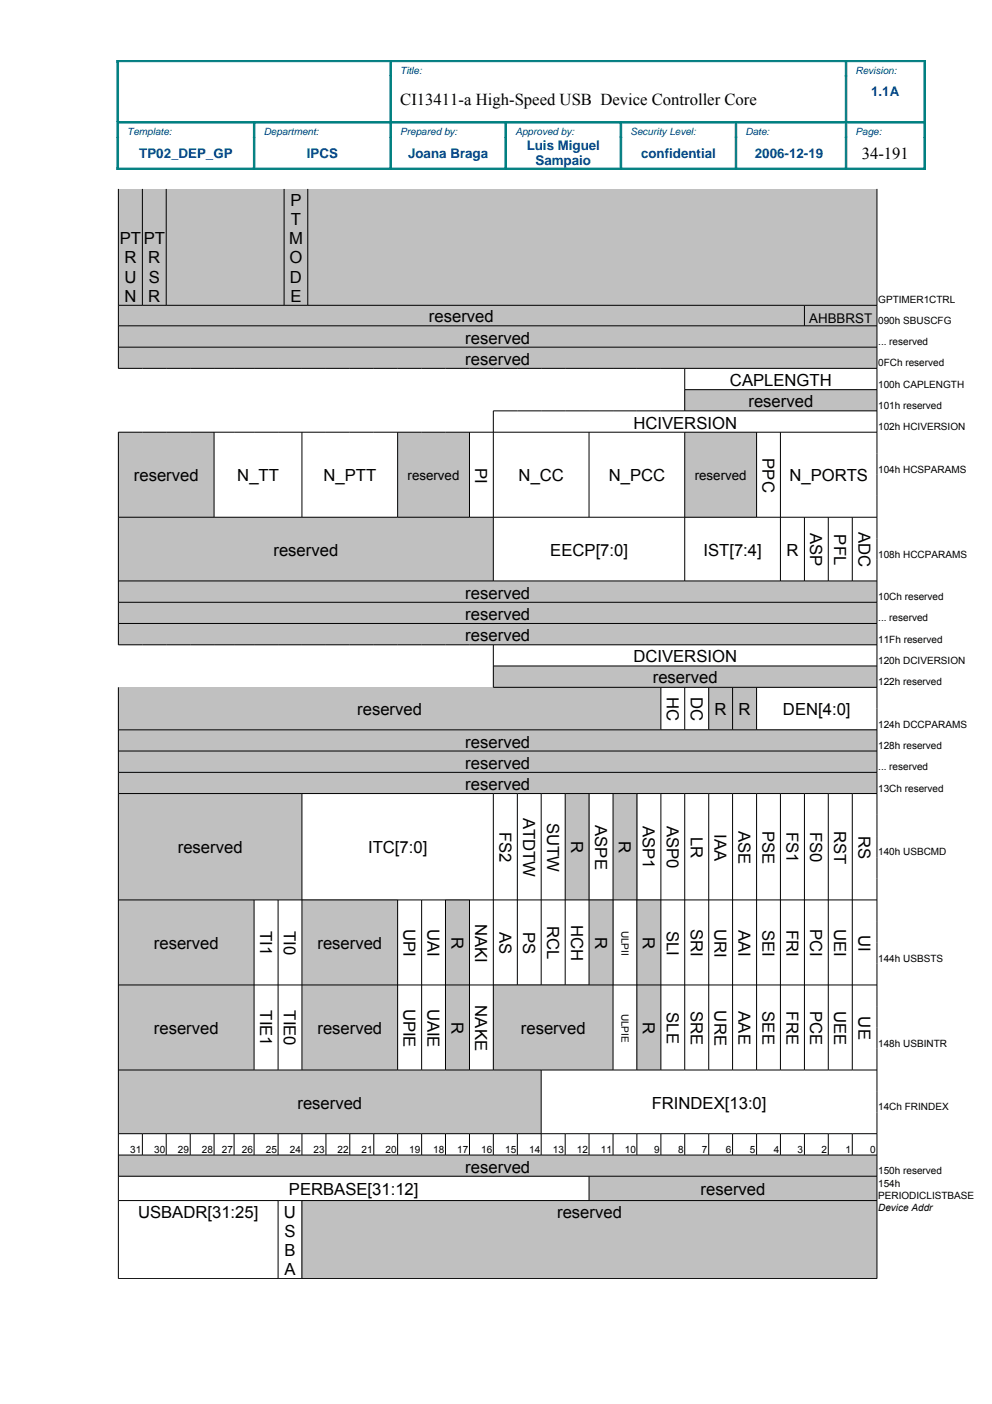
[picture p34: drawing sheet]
<svg xmlns="http://www.w3.org/2000/svg" width="210mm" height="297mm" viewBox="0 0 210 297" stroke-linecap="round" stroke-linejoin="round" font-family="sans-serif">
<defs><g id="words">
<g font-size="3.5">
<text x="84.7" y="22.2">CI13411-a High-Speed USB Device Controller Core</text>
<text x="182.4" y="33.5">34-191</text>
<text x="61.5" y="43.6">P</text>
<text x="61.6" y="47.6">T</text>
<text x="25.3" y="51.7">PT</text>
<text x="30.4" y="51.7">PT</text>
<text x="61.2" y="51.7">M</text>
<text x="26.3" y="55.7">R</text>
<text x="26.3" y="59.8">U</text>
<text x="31.4" y="55.7">R</text>
<text x="31.5" y="59.8">S</text>
<text x="61.2" y="55.7">O</text>
<text x="61.3" y="59.8">D</text>
<text x="26.3" y="63.9">N</text>
<text x="31.4" y="63.9">R</text>
<text x="61.5" y="63.9">E</text>
<text x="90.8" y="68.2">reserved</text>
<text x="98.5" y="72.7">reserved</text>
<text x="98.5" y="77.2">reserved</text>
<text x="154.4" y="81.7">CAPLENGTH</text>
<text x="158.4" y="86.2">reserved</text>
<text x="134" y="90.7">HCIVERSION</text>
<text x="28.3" y="101.8">reserved</text>
<text x="50.2" y="101.8">N_TT</text>
<text x="68.4" y="101.8">N_PTT</text>
<text x="100.6" y="98.9" transform="rotate(90 100.6 98.9)">PI</text>
<text x="109.7" y="101.8">N_CC</text>
<text x="128.8" y="101.8">N_PCC</text>
<text x="161.3" y="96.9" transform="rotate(90 161.3 96.9)">PPC</text>
<text x="167" y="101.8">N_PORTS</text>
<text x="171.4" y="112.8" transform="rotate(90 171.4 112.8)">ASP</text>
<text x="176.5" y="113.1" transform="rotate(90 176.5 113.1)">PFL</text>
<text x="181.7" y="112.6" transform="rotate(90 181.7 112.6)">ADC</text>
<text x="57.9" y="117.6">reserved</text>
<text x="116.4" y="117.6">EECP[7:0]</text>
<text x="148.8" y="117.6">IST[7:4]</text>
<text x="166.4" y="117.6">R</text>
<text x="98.5" y="126.7">reserved</text>
<text x="98.5" y="131.2">reserved</text>
<text x="98.5" y="135.7">reserved</text>
<text x="134" y="140.1">DCIVERSION</text>
<text x="138.1" y="144.6">reserved</text>
<text x="141.1" y="147.5" transform="rotate(90 141.1 147.5)">HC</text>
<text x="146.2" y="147.5" transform="rotate(90 146.2 147.5)">DC</text>
<text x="75.6" y="151.3">reserved</text>
<text x="151.2" y="151.3">R</text>
<text x="156.3" y="151.3">R</text>
<text x="165.7" y="151.3">DEN[4:0]</text>
<text x="98.5" y="158.2">reserved</text>
<text x="98.5" y="162.7">reserved</text>
<text x="98.5" y="167.1">reserved</text>
<text x="110.7" y="173" transform="rotate(90 110.7 173)">ATDTW</text>
<text x="105.7" y="176" transform="rotate(90 105.7 176)">FS2</text>
<text x="115.8" y="174.1" transform="rotate(90 115.8 174.1)">SUTW</text>
<text x="120.8" y="178" transform="rotate(90 120.8 178)">R</text>
<text x="125.9" y="174.6" transform="rotate(90 125.9 174.6)">ASPE</text>
<text x="131" y="178" transform="rotate(90 131 178)">R</text>
<text x="136" y="174.8" transform="rotate(90 136 174.8)">ASP1</text>
<text x="141.1" y="174.8" transform="rotate(90 141.1 174.8)">ASP0</text>
<text x="146.2" y="177" transform="rotate(90 146.2 177)">LR</text>
<text x="151.2" y="176.5" transform="rotate(90 151.2 176.5)">IAA</text>
<text x="156.3" y="175.8" transform="rotate(90 156.3 175.8)">ASE</text>
<text x="161.3" y="175.8" transform="rotate(90 161.3 175.8)">PSE</text>
<text x="166.4" y="176" transform="rotate(90 166.4 176)">FS1</text>
<text x="171.4" y="176" transform="rotate(90 171.4 176)">FS0</text>
<text x="176.5" y="175.8" transform="rotate(90 176.5 175.8)">RST</text>
<text x="181.7" y="176.8" transform="rotate(90 181.7 176.8)">RS</text>
<text x="37.6" y="180.6">reserved</text>
<text x="77.9" y="180.6">ITC[7:0]</text>
<text x="55" y="197" transform="rotate(90 55 197)">TI1</text>
<text x="60.1" y="197" transform="rotate(90 60.1 197)">TI0</text>
<text x="85.4" y="196.6" transform="rotate(90 85.4 196.6)">UPI</text>
<text x="90.5" y="196.6" transform="rotate(90 90.5 196.6)">UAI</text>
<text x="100.6" y="195.4" transform="rotate(90 100.6 195.4)">NAKI</text>
<text x="105.7" y="197.2" transform="rotate(90 105.7 197.2)">AS</text>
<text x="110.7" y="197.2" transform="rotate(90 110.7 197.2)">PS</text>
<text x="115.8" y="196" transform="rotate(90 115.8 196)">RCL</text>
<text x="120.8" y="195.7" transform="rotate(90 120.8 195.7)">HCH</text>
<text x="141.1" y="196.9" transform="rotate(90 141.1 196.9)">SLI</text>
<text x="146.2" y="196.6" transform="rotate(90 146.2 196.6)">SRI</text>
<text x="151.2" y="196.5" transform="rotate(90 151.2 196.5)">URI</text>
<text x="156.3" y="196.7" transform="rotate(90 156.3 196.7)">AAI</text>
<text x="161.3" y="196.7" transform="rotate(90 161.3 196.7)">SEI</text>
<text x="166.4" y="196.7" transform="rotate(90 166.4 196.7)">FRI</text>
<text x="171.4" y="196.6" transform="rotate(90 171.4 196.6)">PCI</text>
<text x="176.5" y="196.6" transform="rotate(90 176.5 196.6)">UEI</text>
<text x="181.7" y="197.8" transform="rotate(90 181.7 197.8)">UI</text>
<text x="32.6" y="200.8">reserved</text>
<text x="67.2" y="200.8">reserved</text>
<text x="95.5" y="198.3" transform="rotate(90 95.5 198.3)">R</text>
<text x="125.9" y="198.3" transform="rotate(90 125.9 198.3)">R</text>
<text x="136" y="198.3" transform="rotate(90 136 198.3)">R</text>
<text x="55" y="213.8" transform="rotate(90 55 213.8)">TIE1</text>
<text x="60.1" y="213.8" transform="rotate(90 60.1 213.8)">TIE0</text>
<text x="85.4" y="213.4" transform="rotate(90 85.4 213.4)">UPIE</text>
<text x="90.5" y="213.4" transform="rotate(90 90.5 213.4)">UAIE</text>
<text x="100.6" y="212.7" transform="rotate(90 100.6 212.7)">NAKE</text>
<text x="141.1" y="214.2" transform="rotate(90 141.1 214.2)">SLE</text>
<text x="146.2" y="213.9" transform="rotate(90 146.2 213.9)">SRE</text>
<text x="151.2" y="213.8" transform="rotate(90 151.2 213.8)">URE</text>
<text x="156.3" y="214" transform="rotate(90 156.3 214)">AAE</text>
<text x="161.3" y="214" transform="rotate(90 161.3 214)">SEE</text>
<text x="166.4" y="214" transform="rotate(90 166.4 214)">FRE</text>
<text x="171.4" y="213.9" transform="rotate(90 171.4 213.9)">PCE</text>
<text x="176.5" y="213.9" transform="rotate(90 176.5 213.9)">UEE</text>
<text x="181.7" y="215.1" transform="rotate(90 181.7 215.1)">UE</text>
<text x="32.6" y="218.8">reserved</text>
<text x="67.2" y="218.8">reserved</text>
<text x="95.5" y="216.3" transform="rotate(90 95.5 216.3)">R</text>
<text x="110.2" y="218.8">reserved</text>
<text x="136" y="216.3" transform="rotate(90 136 216.3)">R</text>
<text x="62.9" y="234.5">reserved</text>
<text x="137.9" y="234.5">FRINDEX[13:0]</text>
<text x="98.5" y="248.1">reserved</text>
<text x="29.2" y="257.6">USBADR[31:25]</text>
<text x="60.1" y="257.6">U</text>
<text x="61.1" y="252.9">PERBASE[31:12]</text>
<text x="117.9" y="257.6">reserved</text>
<text x="148.2" y="252.9">reserved</text>
<text x="60.2" y="261.7">S</text>
<text x="60.2" y="265.7">B</text>
<text x="60.2" y="269.8">A</text>
</g>
<g font-size="2.8" fill="#004186">
<text x="184.4" y="20.3">1.1A</text>
<text x="29.5" y="33.3">TP02_DEP_GP</text>
<text x="64.9" y="33.3">IPCS</text>
<text x="86.4" y="33.3">Joana Braga</text>
<text x="111.4" y="31.7">Luis Miguel</text>
<text x="113.3" y="35">Sampaio</text>
<text x="135.6" y="33.3">confidential</text>
<text x="159.7" y="33.3">2006-12-19</text>
</g>
<g font-size="2.8">
<text x="171.2" y="68.3">AHBBRST</text>
<text x="86.3" y="101.6">reserved</text>
<text x="147" y="101.6">reserved</text>
</g>
<g font-size="2.1" fill="#004186">
<text x="84.7" y="15.6">Title:</text>
<text x="181" y="15.6">Revision:</text>
<text x="26.9" y="28.6">Template:</text>
<text x="55.8" y="28.6">Department:</text>
<text x="84.7" y="28.6">Prepared by:</text>
<text x="109" y="28.6">Approved by:</text>
<text x="133.4" y="28.6">Security Level:</text>
<text x="157.8" y="28.6">Date:</text>
<text x="181" y="28.6">Page:</text>
</g>
<g font-size="2.1">
<text x="185.8" y="64.2">GPTIMER1CTRL</text>
<text x="185.8" y="68.5">090h SBUSCFG</text>
<text x="185.8" y="73">... reserved</text>
<text x="185.8" y="77.5">0FCh reserved</text>
<text x="185.8" y="82">100h CAPLENGTH</text>
<text x="185.8" y="86.5">101h reserved</text>
<text x="185.8" y="91">102h HCIVERSION</text>
<text x="185.8" y="100">104h HCSPARAMS</text>
<text x="185.8" y="118">108h HCCPARAMS</text>
<text x="185.8" y="127">10Ch reserved</text>
<text x="185.8" y="131.5">... reserved</text>
<text x="185.8" y="136">11Fh reserved</text>
<text x="185.8" y="140.5">120h DCIVERSION</text>
<text x="185.8" y="145">122h reserved</text>
<text x="185.8" y="154">124h DCCPARAMS</text>
<text x="185.8" y="158.5">128h reserved</text>
<text x="185.8" y="162.9">... reserved</text>
<text x="185.8" y="167.5">13Ch reserved</text>
<text x="185.8" y="180.9">140h USBCMD</text>
<text x="131.5" y="196.9" transform="rotate(90 131.5 196.9)">ULPII</text>
<text x="185.8" y="203.4">144h USBSTS</text>
<text x="131.5" y="214.5" transform="rotate(90 131.5 214.5)">ULPIE</text>
<text x="185.8" y="221.4">148h USBINTR</text>
<text x="185.8" y="234.9">14Ch FRINDEX</text>
<text x="27.5" y="243.9">31</text>
<text x="32.6" y="243.9">30</text>
<text x="37.6" y="243.9">29</text>
<text x="42.7" y="243.9">28</text>
<text x="47" y="243.9">27</text>
<text x="51.2" y="243.9">26</text>
<text x="56.2" y="243.9">25</text>
<text x="61.3" y="243.9">24</text>
<text x="66.4" y="243.9">23</text>
<text x="71.4" y="243.9">22</text>
<text x="76.5" y="243.9">21</text>
<text x="81.6" y="243.9">20</text>
<text x="86.6" y="243.9">19</text>
<text x="91.7" y="243.9">18</text>
<text x="96.7" y="243.9">17</text>
<text x="101.8" y="243.9">16</text>
<text x="106.9" y="243.9">15</text>
<text x="111.9" y="243.9">14</text>
<text x="117" y="243.9">13</text>
<text x="122.1" y="243.9">12</text>
<text x="127.1" y="243.9">11</text>
<text x="132.2" y="243.9">10</text>
<text x="138.4" y="243.9">9</text>
<text x="143.5" y="243.9">8</text>
<text x="148.5" y="243.9">7</text>
<text x="153.6" y="243.9">6</text>
<text x="158.6" y="243.9">5</text>
<text x="163.7" y="243.9">4</text>
<text x="168.8" y="243.9">3</text>
<text x="173.8" y="243.9">2</text>
<text x="178.9" y="243.9">1</text>
<text x="184.1" y="243.9">0</text>
<text x="185.8" y="248.4">150h reserved</text>
<text x="185.8" y="251.1">154h</text>
<text x="185.8" y="253.6">PERIODICLISTBASE</text>
<text x="185.8" y="256.3">Device Addr</text>
</g>
</g></defs>
<g fill="#c0c0c0">
<path d="M25 40h5.1v24.6h-5.1z" fill-rule="evenodd"/>
<path d="M30.1 40h5.1v24.6h-5.1z" fill-rule="evenodd"/>
<path d="M35.2 40h24.9v24.6h-24.9z" fill-rule="evenodd"/>
<path d="M60.1 40h5v24.6h-5z" fill-rule="evenodd"/>
<path d="M65.1 40h120.5v24.6h-120.5z" fill-rule="evenodd"/>
<path d="M25 64.6h145.2v4.3h-145.2z" fill-rule="evenodd"/>
<path d="M170.2 64.6h15.4v4.3h-15.4z" fill-rule="evenodd"/>
<path d="M25 68.9h160.6v4.5h-160.6z" fill-rule="evenodd"/>
<path d="M25 73.4h160.6v4.5h-160.6z" fill-rule="evenodd"/>
<path d="M144.9 82.4h40.7v4.5h-40.7z" fill-rule="evenodd"/>
<path d="M25 91.4h20.3v18h-20.3z" fill-rule="evenodd"/>
<path d="M84.1 91.4h15.2v18h-15.2z" fill-rule="evenodd"/>
<path d="M144.9 91.4h15.2v18h-15.2z" fill-rule="evenodd"/>
<path d="M25 109.4h79.4v13.5h-79.4z" fill-rule="evenodd"/>
<path d="M25 122.9h160.6v4.5h-160.6z" fill-rule="evenodd"/>
<path d="M25 127.4h160.6v4.5h-160.6z" fill-rule="evenodd"/>
<path d="M25 131.9h160.6v4.5h-160.6z" fill-rule="evenodd"/>
<path d="M104.4 140.9h81.2v4.5h-81.2z" fill-rule="evenodd"/>
<path d="M25 145.4h114.8v9h-114.8z" fill-rule="evenodd"/>
<path d="M150 145.4h5v9h-5z" fill-rule="evenodd"/>
<path d="M155 145.4h5.1v9h-5.1z" fill-rule="evenodd"/>
<path d="M25 154.4h160.6v4.5h-160.6z" fill-rule="evenodd"/>
<path d="M25 158.9h160.6v4.5h-160.6z" fill-rule="evenodd"/>
<path d="M25 163.4h160.6v4.5h-160.6z" fill-rule="evenodd"/>
<path d="M25 167.9h38.9v22.5h-38.9z" fill-rule="evenodd"/>
<path d="M119.6 167.9h5.1v22.5h-5.1z" fill-rule="evenodd"/>
<path d="M129.7 167.9h5.1v22.5h-5.1z" fill-rule="evenodd"/>
<path d="M25 190.4h28.8v18h-28.8z" fill-rule="evenodd"/>
<path d="M63.9 190.4h20.2v18h-20.2z" fill-rule="evenodd"/>
<path d="M94.3 190.4h5v18h-5z" fill-rule="evenodd"/>
<path d="M124.6 190.4h5.1v18h-5.1z" fill-rule="evenodd"/>
<path d="M134.8 190.4h5v18h-5z" fill-rule="evenodd"/>
<path d="M25 208.4h28.8v18h-28.8z" fill-rule="evenodd"/>
</g>
<g fill="#fff">
<path d="M53.8 208.4h5v18h-5z" fill-rule="evenodd"/>
<path d="M58.8 208.4h5.1v18h-5.1z" fill-rule="evenodd"/>
</g>
<g fill="#c0c0c0">
<path d="M63.9 208.4h20.2v18h-20.2z" fill-rule="evenodd"/>
<path d="M94.3 208.4h5v18h-5z" fill-rule="evenodd"/>
<path d="M104.4 208.4h25.3v18h-25.3z" fill-rule="evenodd"/>
<path d="M134.8 208.4h5v18h-5z" fill-rule="evenodd"/>
<path d="M25 226.3h89.5v13.6h-89.5z" fill-rule="evenodd"/>
<path d="M25 244.3h160.6v4.5h-160.6z" fill-rule="evenodd"/>
<path d="M124.6 248.8h61v5.2h-61z" fill-rule="evenodd"/>
<path d="M63.9 254h121.7v16.5h-121.7z" fill-rule="evenodd"/>
</g>
<g fill="#008080" stroke="#008080" stroke-width=".21">
<path d="M179 12.7h16.8v.4h-16.8z" fill-rule="evenodd"/>
<path d="M24.7 12.7h58v.4h-58z" fill-rule="evenodd"/>
<path d="M82.7 12.7h96.3v.4h-96.3z" fill-rule="evenodd"/>
<path d="M179 25.7h16.5v.3h-16.5z" fill-rule="evenodd"/>
<path d="M53.8 25.7h28.9v.3h-28.9z" fill-rule="evenodd"/>
<path d="M155.7 25.7h23.3v.3h-23.3z" fill-rule="evenodd"/>
<path d="M25.1 25.7h28.7v.3h-28.7z" fill-rule="evenodd"/>
<path d="M82.7 25.7h24.3v.3h-24.3z" fill-rule="evenodd"/>
<path d="M107 25.7h24.4v.3h-24.4z" fill-rule="evenodd"/>
<path d="M131.4 25.7h24.3v.3h-24.3z" fill-rule="evenodd"/>
<path d="M179 35.6h16.8v.3h-16.8z" fill-rule="evenodd"/>
<path d="M24.7 35.6h29.1v.3h-29.1z" fill-rule="evenodd"/>
<path d="M53.8 35.6h28.9v.3h-28.9z" fill-rule="evenodd"/>
<path d="M82.7 35.6h24.3v.3h-24.3z" fill-rule="evenodd"/>
<path d="M107 35.6h24.4v.3h-24.4z" fill-rule="evenodd"/>
<path d="M131.4 35.6h24.3v.3h-24.3z" fill-rule="evenodd"/>
<path d="M155.7 35.6h23.3v.3h-23.3z" fill-rule="evenodd"/>
<path d="M24.7 29.1h.4v6.8h-.4z" fill-rule="evenodd"/>
<path d="M24.7 12.7h.4v13h-.4z" fill-rule="evenodd"/>
<path d="M24.7 25.7h.4v3.4h-.4z" fill-rule="evenodd"/>
<path d="M53.6 26.1h.3v3h-.3z" fill-rule="evenodd"/>
<path d="M53.6 29.1h.3v6.4h-.3z" fill-rule="evenodd"/>
<path d="M82.5 16.1h.3v9.6h-.3z" fill-rule="evenodd"/>
<path d="M82.5 13.1h.3v3h-.3z" fill-rule="evenodd"/>
<path d="M82.5 25.7h.3v3.4h-.3z" fill-rule="evenodd"/>
<path d="M82.5 29.1h.3v6.4h-.3z" fill-rule="evenodd"/>
<path d="M106.9 26.1h.3v3h-.3z" fill-rule="evenodd"/>
<path d="M106.9 29.1h.3v6.4h-.3z" fill-rule="evenodd"/>
<path d="M131.2 26.1h.4v3h-.4z" fill-rule="evenodd"/>
<path d="M131.2 29.1h.4v6.4h-.4z" fill-rule="evenodd"/>
<path d="M155.6 26.1h.3v3h-.3z" fill-rule="evenodd"/>
<path d="M155.6 29.1h.3v6.4h-.3z" fill-rule="evenodd"/>
<path d="M178.9 13.1h.3v3h-.3z" fill-rule="evenodd"/>
<path d="M178.9 16.1h.3v9.6h-.3z" fill-rule="evenodd"/>
<path d="M178.9 25.7h.3v3.4h-.3z" fill-rule="evenodd"/>
<path d="M178.9 29.1h.3v6.4h-.3z" fill-rule="evenodd"/>
<path d="M195.5 29.1h.3v6.8h-.3z" fill-rule="evenodd"/>
<path d="M195.5 16.1h.3v9.6h-.3z" fill-rule="evenodd"/>
<path d="M195.5 12.7h.3v3.4h-.3z" fill-rule="evenodd"/>
<path d="M195.5 25.7h.3v3.4h-.3z" fill-rule="evenodd"/>
</g>
<g fill="none" stroke="#000" stroke-width=".21">
<path d="M25 40v37.9h160.6M30.1 40v24.6M35.2 40v24.6M60.1 40v24.6M65.1 40v24.6M185.6 40v230.5h-160.6v-125.1M25.1 64.6h160.5M25.1 68.9h160.5M25.1 73.4h160.5M144.9 78v8.9M170.2 64.6v4.3M45.3 91.4v18"/>
<path d="M63.9 91.4v18M84.1 91.4v18M99.3 91.4v18M124.6 91.4v18M144.9 91.4v31.5M144.9 82.4h40.7M160.1 91.4v18M165.1 91.4v31.5M185.6 86.9h-81.2v36M185.6 91.4h-160.6v45h160.6M25.1 109.4h160.5M170.2 109.4v13.5"/>
<path d="M175.3 109.4v13.5M180.3 109.4v13.5M25.1 122.9h160.5M25.1 127.4h160.5M25.1 131.9h160.5M104.4 136.4v9h81.2M25.1 154.4h160.5M25.1 158.9h160.5M104.4 140.9h81.2M139.8 145.4v9M144.9 145.4v9M150 145.4v9"/>
<path d="M155 145.4v9M160.1 145.4v9M25.1 163.4h160.5M25.1 167.9h160.5M63.9 167.9v58.4M104.4 167.9v58.4M109.5 167.9v40.5M114.5 167.9v40.5M119.6 167.9v40.5M124.6 167.9v40.5M129.7 167.9v58.4M134.8 167.9v58.4"/>
<path d="M139.8 167.9v58.4M144.9 167.9v58.4M150 167.9v58.4M155 167.9v58.4M160.1 167.9v58.4M165.1 167.9v58.4M170.2 167.9v58.4M175.3 167.9v58.4M180.3 167.9v58.4M25.1 190.4h160.5M53.8 190.4v35.9M58.8 190.4v35.9"/>
<path d="M84.1 190.4v35.9M89.2 190.4v35.9M94.3 190.4v35.9M99.3 190.4v35.9M25.1 208.4h160.5M25.1 226.4h160.5M25.1 239.9h160.5M30.1 239.9v4.4M35.2 239.9v4.4M40.3 239.9v4.4M45.3 239.9v4.4M49.5 239.9v4.4"/>
<path d="M53.8 239.9v4.4M58.8 239.9v4.4M63.9 239.9v4.4M69 239.9v4.4M74 239.9v4.4M79.1 239.9v4.4M84.1 239.9v4.4M89.2 239.9v4.4M94.3 239.9v4.4M99.3 239.9v4.4M104.4 239.9v4.4M109.5 239.9v4.4"/>
<path d="M114.5 226.4v17.9M119.6 239.9v4.4M124.6 239.9v4.4M129.7 239.9v4.4M134.8 239.9v4.4M139.8 239.9v4.4M144.9 239.9v4.4M150 239.9v4.4M155 239.9v4.4M160.1 239.9v4.4M165.1 239.9v4.4M170.2 239.9v4.4"/>
<path d="M175.3 239.9v4.4M180.3 239.9v4.4M25.1 244.4h160.5M25.1 248.8h160.5M25.1 254h160.5M58.8 254v16.5M63.9 254v16.5M124.6 248.9v5.1"/>
</g>
<use href="#words"/>
</svg>
